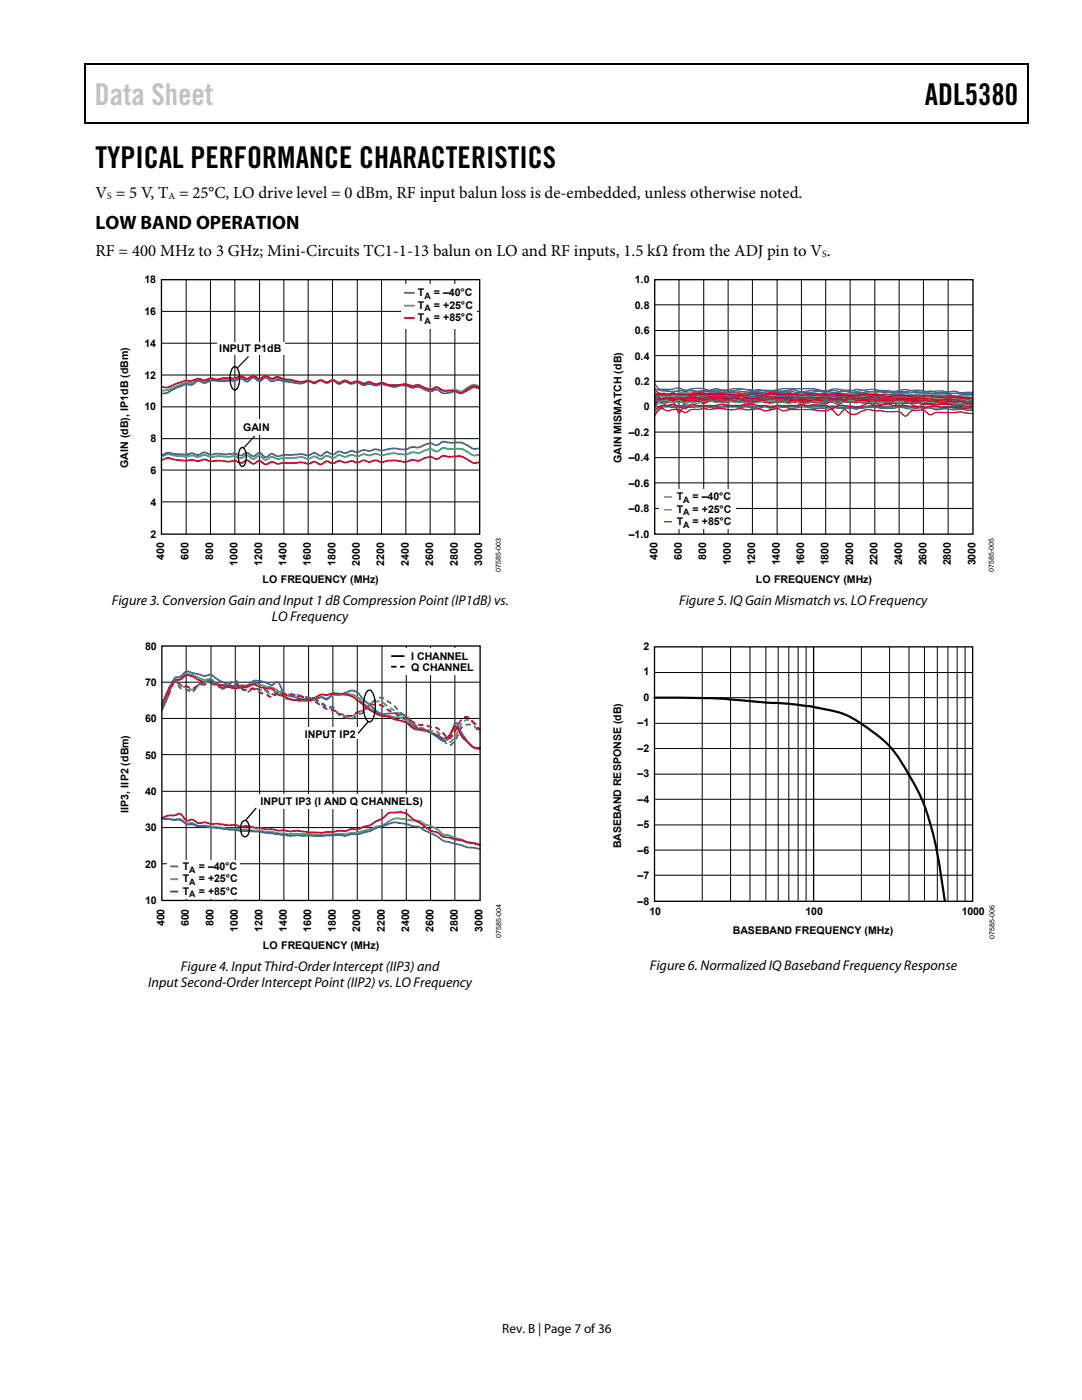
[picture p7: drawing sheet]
<svg xmlns="http://www.w3.org/2000/svg" width="216mm" height="279mm" viewBox="0 0 216 279" stroke-linecap="round" stroke-linejoin="round" font-family="sans-serif">
<defs><g id="words">
<text font-size="6" fill="#c0c0c0" x="18.9" y="21">Data Sheet</text>
<g font-size="6">
<text x="184.5" y="21">ADL5380</text>
<text x="19" y="33.6">TYPICAL PERFORMANCE CHARACTERISTICS</text>
</g>
<text font-size="3.9" x="19" y="45.6">LOW BAND OPERATION</text>
<g font-size="3.3">
<text x="19" y="39.5">V = 5 V, T = 25°C, LO drive level = 0 dBm, RF input balun loss is de-embedded, unless otherwise noted.</text>
<text x="19" y="51.1">RF = 400 MHz to 3 GHz; Mini-Circuits TC1-1-13 balun on LO and RF inputs, 1.5 kΩ from the ADJ pin to V .</text>
</g>
<g font-size="2.8">
<text x="22.3" y="120.7">Figure 3. Conversion Gain and Input 1 dB Compression Point (IP1dB) vs.</text>
<text x="54.3" y="123.9">LO Frequency</text>
<text x="135.5" y="120.7">Figure 5. IQ Gain Mismatch vs. LO Frequency</text>
<text x="29.6" y="196.9">Input Second-Order Intercept Point (IIP2) vs. LO Frequency</text>
<text x="36.1" y="193.7">Figure 4. Input Third-Order Intercept (IIP3) and</text>
<text x="129.7" y="193.6">Figure 6. Normalized IQ Baseband Frequency Response</text>
</g>
<text font-size="2.6" x="100.2" y="266">Rev. B | Page 7 of 36</text>
<g font-size="2.1">
<text x="28.9" y="56.5">18</text>
<text x="83.4" y="59.1">T</text>
<text x="86.6" y="59.1">= –40°C</text>
<text x="126.7" y="56.5">1.0</text>
<text x="28.9" y="62.9">16</text>
<text x="83.4" y="61.6">T</text>
<text x="83.4" y="64.1">T</text>
<text x="86.6" y="61.6">= +25°C</text>
<text x="86.6" y="64.1">= +85°C</text>
<text x="126.7" y="61.6">0.8</text>
<text x="28.9" y="69.2">14</text>
<text x="43.8" y="70.3">INPUT P1dB</text>
<text x="126.7" y="71.8">0.4</text>
<text x="126.7" y="66.7">0.6</text>
<text x="28.9" y="75.6">12</text>
<text x="126.7" y="76.8">0.2</text>
<text x="28.9" y="81.9">10</text>
<text x="128.4" y="81.9">0</text>
<text x="30" y="88.2">8</text>
<text x="48.5" y="86.1">GAIN</text>
<text x="125.5" y="87">–0.2</text>
<text x="25.6" y="93.4" transform="rotate(-90 25.6 93.4)">GAIN (dB), IP1dB (dBm)</text>
<text x="30" y="94.6">6</text>
<text x="124" y="92.4" transform="rotate(-90 124 92.4)">GAIN MISMATCH (dB)</text>
<text x="125.5" y="92.1">–0.4</text>
<text x="30" y="100.9">4</text>
<text x="125.5" y="97.1">–0.6</text>
<text x="135" y="99.8">T</text>
<text x="138.2" y="99.8">= –40°C</text>
<text x="30" y="107.3">2</text>
<text x="125.5" y="107.3">–1.0</text>
<text x="125.5" y="102.2">–0.8</text>
<text x="135" y="102.3">T</text>
<text x="135" y="104.8">T</text>
<text x="138.2" y="102.3">= +25°C</text>
<text x="138.2" y="104.8">= +85°C</text>
<text x="32.8" y="111.7" transform="rotate(-90 32.8 111.7)">400</text>
<text x="37.6" y="111.7" transform="rotate(-90 37.6 111.7)">600</text>
<text x="42.5" y="111.7" transform="rotate(-90 42.5 111.7)">800</text>
<text x="47.4" y="112.9" transform="rotate(-90 47.4 112.9)">1000</text>
<text x="52.3" y="112.9" transform="rotate(-90 52.3 112.9)">1200</text>
<text x="57.2" y="112.9" transform="rotate(-90 57.2 112.9)">1400</text>
<text x="62" y="112.9" transform="rotate(-90 62 112.9)">1600</text>
<text x="66.9" y="112.9" transform="rotate(-90 66.9 112.9)">1800</text>
<text x="71.8" y="112.9" transform="rotate(-90 71.8 112.9)">2000</text>
<text x="76.7" y="112.9" transform="rotate(-90 76.7 112.9)">2200</text>
<text x="81.6" y="112.9" transform="rotate(-90 81.6 112.9)">2400</text>
<text x="86.4" y="112.9" transform="rotate(-90 86.4 112.9)">2600</text>
<text x="91.3" y="112.9" transform="rotate(-90 91.3 112.9)">2800</text>
<text x="96.2" y="112.9" transform="rotate(-90 96.2 112.9)">3000</text>
<text x="131.2" y="111.7" transform="rotate(-90 131.2 111.7)">400</text>
<text x="136" y="111.7" transform="rotate(-90 136 111.7)">600</text>
<text x="140.9" y="111.7" transform="rotate(-90 140.9 111.7)">800</text>
<text x="145.8" y="112.8" transform="rotate(-90 145.8 112.8)">1000</text>
<text x="150.7" y="112.8" transform="rotate(-90 150.7 112.8)">1200</text>
<text x="155.6" y="112.8" transform="rotate(-90 155.6 112.8)">1400</text>
<text x="160.5" y="112.8" transform="rotate(-90 160.5 112.8)">1600</text>
<text x="165.3" y="112.8" transform="rotate(-90 165.3 112.8)">1800</text>
<text x="170.2" y="112.8" transform="rotate(-90 170.2 112.8)">2000</text>
<text x="175.1" y="112.8" transform="rotate(-90 175.1 112.8)">2200</text>
<text x="180" y="112.8" transform="rotate(-90 180 112.8)">2400</text>
<text x="184.9" y="112.8" transform="rotate(-90 184.9 112.8)">2600</text>
<text x="189.7" y="112.8" transform="rotate(-90 189.7 112.8)">2800</text>
<text x="194.6" y="112.8" transform="rotate(-90 194.6 112.8)">3000</text>
<text x="52.4" y="116.3">LO FREQUENCY (MHz)</text>
<text x="150.8" y="116.3">LO FREQUENCY (MHz)</text>
<text x="28.9" y="129.7">80</text>
<text x="82" y="131.7">I CHANNEL</text>
<text x="128.4" y="129.6">2</text>
<text x="28.9" y="136.9">70</text>
<text x="82" y="133.8">Q CHANNEL</text>
<text x="128.4" y="134.7">1</text>
<text x="128.4" y="139.8">0</text>
<text x="28.9" y="144.2">60</text>
<text x="60.8" y="147.3">INPUT IP2</text>
<text x="127.2" y="144.9">–1</text>
<text x="28.9" y="151.4">50</text>
<text x="127.2" y="155.1">–3</text>
<text x="127.2" y="150">–2</text>
<text x="28.9" y="158.6">40</text>
<text x="52" y="160.7">INPUT IP3 (I AND Q CHANNELS)</text>
<text x="127.2" y="160.2">–4</text>
<text x="25.7" y="162.2" transform="rotate(-90 25.7 162.2)">IIP3, IIP2 (dBm)</text>
<text x="28.9" y="165.9">30</text>
<text x="127.2" y="165.3">–5</text>
<text x="28.9" y="173.1">20</text>
<text x="36.5" y="173.6">T</text>
<text x="39.6" y="173.6">= –40°C</text>
<text x="124" y="169.3" transform="rotate(-90 124 169.3)">BASEBAND RESPONSE (dB)</text>
<text x="127.2" y="170.4">–6</text>
<text x="36.5" y="176.1">T</text>
<text x="36.5" y="178.5">T</text>
<text x="39.6" y="176.1">= +25°C</text>
<text x="39.6" y="178.5">= +85°C</text>
<text x="127.2" y="175.5">–7</text>
<text x="28.9" y="180.4">10</text>
<text x="32.8" y="184.8" transform="rotate(-90 32.8 184.8)">400</text>
<text x="37.7" y="184.8" transform="rotate(-90 37.7 184.8)">600</text>
<text x="42.6" y="184.8" transform="rotate(-90 42.6 184.8)">800</text>
<text x="47.5" y="186" transform="rotate(-90 47.5 186)">1000</text>
<text x="52.3" y="186" transform="rotate(-90 52.3 186)">1200</text>
<text x="57.2" y="186" transform="rotate(-90 57.2 186)">1400</text>
<text x="62.1" y="186" transform="rotate(-90 62.1 186)">1600</text>
<text x="67" y="186" transform="rotate(-90 67 186)">1800</text>
<text x="71.9" y="186" transform="rotate(-90 71.9 186)">2000</text>
<text x="76.8" y="186" transform="rotate(-90 76.8 186)">2200</text>
<text x="81.6" y="186" transform="rotate(-90 81.6 186)">2400</text>
<text x="86.5" y="186" transform="rotate(-90 86.5 186)">2600</text>
<text x="91.4" y="186" transform="rotate(-90 91.4 186)">2800</text>
<text x="96.3" y="186" transform="rotate(-90 96.3 186)">3000</text>
<text x="127.2" y="180.6">–8</text>
<text x="129.6" y="182.6">10</text>
<text x="160.7" y="182.6">100</text>
<text x="191.9" y="182.6">1000</text>
<text x="52.5" y="189.4">LO FREQUENCY (MHz)</text>
<text x="146.2" y="186.4">BASEBAND FREQUENCY (MHz)</text>
</g>
<g font-size="1.9">
<text x="21.4" y="39.7">S</text>
<text x="33.6" y="39.7">A</text>
<text x="164.1" y="51.2">S</text>
</g>
<g font-size="1.8">
<text x="84.7" y="59.7">A</text>
<text x="84.7" y="62.1">A</text>
<text x="84.7" y="64.6">A</text>
<text x="136.3" y="100.4">A</text>
<text x="136.3" y="102.8">A</text>
<text x="136.3" y="105.3">A</text>
<text x="37.8" y="174.1">A</text>
<text x="37.8" y="176.6">A</text>
<text x="37.8" y="179.1">A</text>
</g>
<g font-size="1.4">
<text x="99.9" y="114.1" transform="rotate(-90 99.9 114.1)">07585-003</text>
<text x="198.3" y="114.1" transform="rotate(-90 198.3 114.1)">07585-005</text>
<text x="100" y="187.2" transform="rotate(-90 100 187.2)">07585-004</text>
<text x="198.4" y="187.5" transform="rotate(-90 198.4 187.5)">07585-006</text>
</g>
</g></defs>
<path d="M16.9 12.7h.2v1h-.2zM205.1 12.7h.2v1h-.2zM205.1 12.7h.2v.3h-.2zM82.3 24.4h.2v.3h-.2zM205.1 24.4h.2v.3h-.2z" fill="#000"/>
<path d="M16.9 12.8h188.2M17 13.7v11M205.2 13.7v11M205.1 24.5h-188.2" fill="none" stroke="#000" stroke-width=".25"/>
<g fill="none" stroke="#000" stroke-width=".2">
<path d="M37.1 55.7v50.9M42 55.7v50.9M46.9 55.7v50.9M51.8 55.7v50.9M56.6 55.7v50.9M61.5 55.7v50.9M66.3 55.7v50.9M71.3 55.7v50.9M76.1 55.7v50.9M81 55.7v50.9M85.8 55.7v50.9M90.8 55.7v50.9"/>
<path d="M32.3 74.8h63.3M32.3 62.1h63.3M32.3 68.5h63.3M32.3 93.8h63.3M32.3 81.2h63.3M32.3 87.5h63.3M32.3 100.2h63.3"/>
</g>
<path d="M80.1 56.7h15v8.9h-15z" fill="#fff"/>
<path d="M80.6 58.4h2.1M95.7 77.6l-.6-.2a2.28 2.28 0 0 0-1.9 .5 1.82 1.82 0 0 1-2.3 .2h-.4a2.71 2.71 0 0 1-3-.2 1.24 1.24 0 0 0-1.3 .1 4.8 4.8 0 0 1-2.7-.8l-.6 .1a2.41 2.41 0 0 1-1.8-.3h-1.3a3.8 3.8 0 0 1-3-.2l-.7-.1a2.57 2.57 0 0 1-2.4-.1l-.6 .2a1.27 1.27 0 0 1-1.5-.4l-.9 .1a1.25 1.25 0 0 1-1.6-.3 1.91 1.91 0 0 0-1.4 .4l-.4-.1a1.19 1.19 0 0 0-1.8-.1 1.2 1.2 0 0 1-1.2-.4 1.17 1.17 0 0 0-1.3 .4 1.35 1.35 0 0 1-1.2-.2l-.3-.1a3.6 3.6 0 0 1-3 .2l-1.2-.1a4.4 4.4 0 0 0-2.8-.1l-.6-.2a.97 .97 0 0 0-1.5-.2l-.3 .3a1.07 1.07 0 0 1-1.3-.5 1.06 1.06 0 0 0-1.2 .6 1.02 1.02 0 0 1-1.2-.4 1.81 1.81 0 0 0-1.5 .3l-3.1 .1a4 4 0 0 0-3 .3h-.3a1.08 1.08 0 0 0-1.6 0 1.73 1.73 0 0 1-1.8 .3l-2.1 .8a4.8 4.8 0 0 1-2.8 1M95.7 89.5a2.27 2.27 0 0 1-2.5-.6 4.3 4.3 0 0 0-3.3-.5l-.9-.2a1.32 1.32 0 0 0-1.5 .6 1.11 1.11 0 0 1-1.3-.3 5.5 5.5 0 0 0-2.7 .8 3.1 3.1 0 0 0-2.4 .4h-1.3a7.3 7.3 0 0 0-3.7 .2 2.5 2.5 0 0 0-2.4 .1 2.57 2.57 0 0 0-2.4 .3l-.6-.2a1.56 1.56 0 0 0-1.6 .3h-.6a1.27 1.27 0 0 0-1.8 .2 1.24 1.24 0 0 1-1.2-.3 1.19 1.19 0 0 0-1.2 .5 1.01 1.01 0 0 1-1.3-.3 1.23 1.23 0 0 0-1.2 .3l-.3 .1a9.7 9.7 0 0 0-3.9-.1l-1.6 .1a1.25 1.25 0 0 1-1.5-.3 1.38 1.38 0 0 0-1.2 .6 1.11 1.11 0 0 1-1.2-.7 1.04 1.04 0 0 0-1.3 .5 1.08 1.08 0 0 1-1.2-.5 .98 .98 0 0 0-1.2 .3 1.25 1.25 0 0 1-1.2-.2l-.6-.1-1.3 .2-1.8-.1-1.2 .1h-.6a1.26 1.26 0 0 0-1.8 0 1.35 1.35 0 0 1-1.3-.2l-.3-.1a9.5 9.5 0 0 1-3.9 .1l-1-.1-1.2 .5" fill="none" stroke="#3b5d97" stroke-width=".35"/>
<path d="M80.6 61h2.1M95.7 77.2l-.3-.2a1.39 1.39 0 0 0-1.8 .2l-.4 .2a1.66 1.66 0 0 1-2.3 .4h-.4a3.2 3.2 0 0 1-2.7-.2 .98 .98 0 0 0-1.6 0l-.6 .1-1.5-.6a1.98 1.98 0 0 0-1.8-.1 8.6 8.6 0 0 0-3.7-.1 4.6 4.6 0 0 1-2.5-.6l-.2 .1a1.42 1.42 0 0 1-1.9-.1h-.3a3.1 3.1 0 0 1-2.4-.2 2.38 2.38 0 0 1-2.5-.2l-.3 .1a1.2 1.2 0 0 1-1.8-.1l-.3-.1-.6 .2a1.11 1.11 0 0 1-1.5-.1 1.4 1.4 0 0 0-1.3 .3 1.81 1.81 0 0 1-1.5-.3 5.4 5.4 0 0 1-3.9 0l-1-.1a2.94 2.94 0 0 0-2.4-.2l-.3-.1a.95 .95 0 0 0-1.5 0 .71 .71 0 0 1-1.3 0 .73 .73 0 0 0-1.2-.1 .73 .73 0 0 1-1.2 .2 1.05 1.05 0 0 0-1.5 .1l-.3 .1a5.7 5.7 0 0 0-2.8 0h-.6a3.7 3.7 0 0 0-2.7 .5l-.3-.1a1.21 1.21 0 0 0-1.9 .1l-.3 .1a8.2 8.2 0 0 0-4.6 1.4l-1.5 .1M95.7 90.7l-.6 .2a2.35 2.35 0 0 1-1.9-.7 4.6 4.6 0 0 0-3.6-.5l-.6-.2a.94 .94 0 0 0-1.2 .3 .98 .98 0 0 1-1.6-.1l-.6-.1-1.5 .6a2.66 2.66 0 0 1-1.8 .1h-.3a3.5 3.5 0 0 1-2.8 .2l-.6-.1-1.2 .2a2.51 2.51 0 0 1-2.4 0l-.7 .1a2.3 2.3 0 0 1-1.8-.1l-.6 .3a1.41 1.41 0 0 1-1.5-.1h-.4a2.13 2.13 0 0 1-2.3 0l-.4 .1a1.19 1.19 0 0 1-1.8 .1 1.29 1.29 0 0 0-1.2 .5 1.19 1.19 0 0 1-1.3-.3 1.29 1.29 0 0 0-1.2 .3 1.31 1.31 0 0 1-1.2-.2l-.6-.1-4 .3a3 3 0 0 1-1.8-.3l-.3 .1a.94 .94 0 0 1-1.5 0 .74 .74 0 0 0-1.3 0 .71 .71 0 0 1-1.2-.1 .9 .9 0 0 0-1.5 .1 1.5 1.5 0 0 1-1.5-.3l-1.3 .2-2.1-.2a3.8 3.8 0 0 1-2.7-.2 2.57 2.57 0 0 1-2.5 .1h-.3a5.9 5.9 0 0 1-2.7 .1l-.3-.1a2.69 2.69 0 0 0-2.8 .3" fill="none" stroke="#339b65" stroke-width=".35"/>
<path d="M32.2 77.2a3.9 3.9 0 0 0 3.1-.7l.3-.1a5.7 5.7 0 0 1 2.7-.4l.6-.2a2.05 2.05 0 0 1 1.9 .1l.6-.2a2.02 2.02 0 0 1 1.8 0l1.8-.2a4.8 4.8 0 0 0 3.1-.5l.3 .2a1.08 1.08 0 0 0 1.5 .1 1.1 1.1 0 0 1 1.6 .2 1.18 1.18 0 0 0 1.2-.4 1.37 1.37 0 0 1 1.5 .5l.6-.2a2.11 2.11 0 0 1 1.8 .2l1.6 .2a5.2 5.2 0 0 0 3.3 .2l.6 .2a1.28 1.28 0 0 0 1.5-.2l.4-.1 .6 .2a1.15 1.15 0 0 0 1.5-.1 1.25 1.25 0 0 1 1.2 .4 1.14 1.14 0 0 0 1.2-.3 1.18 1.18 0 0 1 1.3 .3h.2l.7-.1a1.73 1.73 0 0 1 1.8 .3l.6-.2a1.23 1.23 0 0 1 1.6 .2l.3 .1a2.38 2.38 0 0 1 2.4 .1l1.8 .1a3.9 3.9 0 0 1 3.1 .3 1.99 1.99 0 0 1 2.4 .2l.6 .2a1.28 1.28 0 0 0 1.5-.2 1.21 1.21 0 0 1 1.3 .4l.9 .2a6.7 6.7 0 0 1 3 .5l1.2-.8a1.7 1.7 0 0 1 2.5-.2M80.6 63.5h2.1M32.2 91.9a2.32 2.32 0 0 1 2.5-.2l2.1 .2a5.5 5.5 0 0 1 2.7 .1 2.39 2.39 0 0 1 2.5 0l2.1-.1a5.5 5.5 0 0 0 2.8 0l.3 .2a1.27 1.27 0 0 0 1.8-.2 1.17 1.17 0 0 1 1.2 .6 1.12 1.12 0 0 0 1.3-.5 1.04 1.04 0 0 1 1.2 .6 1.09 1.09 0 0 0 1.2-.3 1.7 1.7 0 0 1 1.5 .3l1.2-.2h2.2a4.8 4.8 0 0 1 2.7 .2l.6-.2a1.06 1.06 0 0 1 1.5 .2 1.15 1.15 0 0 0 1.3-.4 1.16 1.16 0 0 1 1.2 .2 1.34 1.34 0 0 0 1.2-.3 1.76 1.76 0 0 1 1.5 .2 2.92 2.92 0 0 1 2.5 0l.6-.2a1.18 1.18 0 0 1 1.5 .1h.3a2.16 2.16 0 0 1 2.4 0l1.3-.3h1.8a4 4 0 0 0 3.1-.1 2.25 2.25 0 0 0 2.4-.4l.6-.1a1.4 1.4 0 0 1 1.5 .3 1.33 1.33 0 0 0 1.3-.5 1.8 1.8 0 0 1 1.5 .1l.6-.1a3.7 3.7 0 0 1 3.4 .8l.3 .2a1.71 1.71 0 0 0 1.8 .1" fill="none" stroke="#db0029" stroke-width=".35"/>
<path d="M32.2 55.8h63.5v50.8h-63.5zM48.1 89.4l.2-.1a2.14 2.14 0 0 1 .8 2.5 1.33 1.33 0 0 1-.8 1.3 2.31 2.31 0 0 1-.7-2.5z" fill="none" stroke="#000" stroke-width=".26"/>
<path d="M48.3 83.8h5.6v3h-5.6z" fill="#fff"/>
<path d="M46.6 73.3l.3-.1a2.17 2.17 0 0 1 .9 2.3v.6a1.91 1.91 0 0 1-.9 1.8 2.26 2.26 0 0 1-1-2.4v-.6a2.37 2.37 0 0 1 .7-1.6z" fill="none" stroke="#000" stroke-width=".26"/>
<path d="M43.4 68.2h13.5v2.5h-13.5z" fill="#fff"/>
<path d="M49.6 71.1l-2.3 2.4M50.8 87l-2.1 2.3" fill="none" stroke="#231f20" stroke-width=".26"/>
<g fill="none" stroke="#000" stroke-width=".2">
<path d="M32.4 136.1h63.3M37.1 128.9v50.8M42.1 128.9v50.8M46.9 128.9v50.8M51.8 128.9v50.8M56.6 128.9v50.8M61.6 128.9v50.8M66.4 128.9v50.8M71.3 128.9v50.8M76.2 128.9v50.8M81.1 128.9v50.8M85.9 128.9v50.8"/>
<path d="M90.8 128.9v50.8M32.4 157.9h63.3M32.4 150.6h63.3M32.4 143.4h63.3M32.4 172.4h63.3M32.4 165.2h63.3"/>
</g>
<g fill="#fff">
<path d="M77.2 129.3h17.9v5.3h-17.9z"/>
<path d="M33.4 171.6h14.5v7.7h-14.5z"/>
</g>
<path d="M32.3 141.8l1-2.3a17.5 17.5 0 0 1 1.7-4.3l.2-.1a1.11 1.11 0 0 0 1.4-.6 1.23 1.23 0 0 1 1.8-.2l1.8 .5a1.54 1.54 0 0 0 1.6-.2 2.11 2.11 0 0 1 1.5 .9l1.2 .6a4.3 4.3 0 0 0 3.7 .7h.3a1.66 1.66 0 0 0 1.8-.8 3.6 3.6 0 0 1 2.7 .2l.4 .1a.94 .94 0 0 0 1.4 .1l.4-.3a1.44 1.44 0 0 1 .9 1.2 1.82 1.82 0 0 0 1.2 1.5l.9 .1a7.5 7.5 0 0 0 5.2 .5 1.11 1.11 0 0 1 1.6 .2 1.14 1.14 0 0 0 1-.7 .9 .9 0 0 1 1.4-.3l.9-.1a3.9 3.9 0 0 1 2.4-.6 7.3 7.3 0 0 1 2.2 2.1l.9 .7a4.6 4.6 0 0 0 2.8 1.8l1.5-.1a3.4 3.4 0 0 1 4 2.1 4.2 4.2 0 0 0 2.7 1.2l1.5 .7 1.3 .9a1.3 1.3 0 0 0 1.3 .5 1.3 1.3 0 0 0 1-1l.8-2.3 .3-.2 .2 .1a11.9 11.9 0 0 0 3.4 4.7l1.2 .4M32.3 163.3l2.5 .4a2.32 2.32 0 0 1 2.3 .7l1.3 .1a5.8 5.8 0 0 0 2.7 .5l4.6 .6h1.2l1.3 .3 3.3 .1 3.7 .5a19.6 19.6 0 0 0 4.9 .3h4.3l3.3-.2a2.89 2.89 0 0 0 2.4-.1 5.3 5.3 0 0 0 2.8-.4l.9-.2 1.5-.8 1.6-.4a4.2 4.2 0 0 1 3.3-.4l1 .1a4.5 4.5 0 0 0 2.3 .6l1.3 .8 2.4 1.1a4 4 0 0 0 2.8 1.2l.3 .1a20 20 0 0 0 4.9 1.1l.6 .2M34 172.9h1.6" fill="none" stroke="#3b5d97" stroke-width=".35"/>
<path d="M32.3 141.4l1-2.5a7.9 7.9 0 0 1 1.8-3.3h.2a2.47 2.47 0 0 0 1.8-1 12.2 12.2 0 0 1 3.8 1.1l.2-.1a1.11 1.11 0 0 1 1.6 .4 1.73 1.73 0 0 0 1.8 .7h.3a6.4 6.4 0 0 0 5.2 0 2.88 2.88 0 0 1 2.8 .2 5.1 5.1 0 0 1 2.7 1l.3 .3a2.7 2.7 0 0 0 2.7 1.5 8.8 8.8 0 0 0 5.6-.6l.3 .1a1.28 1.28 0 0 0 1.8-.4l.6-.1h.9a4.3 4.3 0 0 1 4.9 1.7l1.5 1.2 1 .5a2.32 2.32 0 0 0 2.3 .8l1 .1a4.4 4.4 0 0 1 3.7 1.8 4.5 4.5 0 0 0 3 1.1l2.5 1.2a1.07 1.07 0 0 0 1.8 .1l1.3-2.1 .3-.1 .2 .1a12 12 0 0 0 3.4 4.1l1.2 .2M32.3 163.4l2.8 .1a1.52 1.52 0 0 1 1.8 .6l.6 .2h.9a3.2 3.2 0 0 0 2.5 .5l13.1 1.2a25.9 25.9 0 0 0 5.8 .4l4.3 .2 4.8-.2a26.2 26.2 0 0 0 6.7-1.5l1.3-.5a3.7 3.7 0 0 1 3.3-1l1.9 .3a3.3 3.3 0 0 1 2.7 .8l.3 .1a6.3 6.3 0 0 1 3.4 2 4.9 4.9 0 0 1 2.5 .7l1.1 .2a7.8 7.8 0 0 0 3.1 .8l.6 .3M34 175.5h1.6" fill="none" stroke="#339b65" stroke-width=".35"/>
<path d="M32.3 140.7l.6-1.6a7.6 7.6 0 0 1 2.2-3.4h.2a2.71 2.71 0 0 0 1.8-1 4.3 4.3 0 0 1 2.5 1l.6 .3a1.43 1.43 0 0 0 1.6-.1h.3a13.2 13.2 0 0 0 5.2 1.4l.6-.1a6.6 6.6 0 0 0 2.8-.6h.2a7.1 7.1 0 0 0 3.4 .9l.6 .5a2.46 2.46 0 0 0 1.8 1 5.1 5.1 0 0 0 4 .6l.6-.1a5.8 5.8 0 0 0 2.8-.9 3.6 3.6 0 0 0 2.4-.3 7.7 7.7 0 0 1 5.8 2.2 9.1 9.1 0 0 0 5.5 2.6l1.5 .6a4.5 4.5 0 0 1 3.1 1.6l.3 .2a9.8 9.8 0 0 1 5.5 1.8 1.77 1.77 0 0 0 2-1.4l.5-.8 .3-.1 .2 .1a9.3 9.3 0 0 0 3.4 4.1h1.2M32.3 163.2a3.8 3.8 0 0 1 2.5-.4l.3-.1a.99 .99 0 0 1 1.6 .5 .84 .84 0 0 0 1.4 .4h.3l.6 .3a1.74 1.74 0 0 0 1.9 .2 3.8 3.8 0 0 0 2.4 .3l2.1 .3a5.5 5.5 0 0 1 2.8 .3 3.1 3.1 0 0 1 2.5 .2 4.5 4.5 0 0 1 2.3 .3h1.3a4.3 4.3 0 0 0 2.4 .2 3.7 3.7 0 0 0 2.5 .1l2.4 .3 2.5 .1 2.4-.2a4.2 4.2 0 0 1 2.4-.1 3.1 3.1 0 0 1 2.5-.4l1.2-.5a3.7 3.7 0 0 0 2.5-1.1 5.2 5.2 0 0 0 2.3-1.6l1.3-.1a3.5 3.5 0 0 1 3.7 1.3l2.1 1.3a5.6 5.6 0 0 0 2.7 1.3 2.84 2.84 0 0 0 2.5 1.1l6.1 1.5M34 177.9h1.6" fill="none" stroke="#db0029" stroke-width=".35"/>
<path d="M78.1 130.9h2.6" fill="none" stroke="#000" stroke-width=".35"/>
<path d="M78.1 133.1h2.6" fill="none" stroke="#000" stroke-width=".35" stroke-dasharray="1.1 .7" stroke-linecap="butt"/>
<path d="M32.3 140.5a8.6 8.6 0 0 0 2-3.9l.5-.7a.92 .92 0 0 1 .9 .7l.2 .2 1.6 .5a.95 .95 0 0 0 1.5-.1l.6-.5 1.5-.6a1.37 1.37 0 0 1 1.9 .5l.3 .2a1.6 1.6 0 0 0 2.4-.1l.3-.3a.92 .92 0 0 1 1-.3 .92 .92 0 0 1 .7 .7l.2 .3a1.49 1.49 0 0 0 2.4 .3 2.89 2.89 0 0 1 1.8 .3l1.3 .5a.91 .91 0 0 0 1.4 .2 .81 .81 0 0 1 1.3-.4 4.5 4.5 0 0 0 3.1 .6 17.3 17.3 0 0 1 6.1 2.6l.6 .1a3.3 3.3 0 0 1 1.8 1.3l1.9 .4a1.25 1.25 0 0 0 1.5-.6l.3-.3a2.82 2.82 0 0 0 2.2-1.4 2.57 2.57 0 0 1 3.8 .4l1.3 .7a7.1 7.1 0 0 0 2.5 1.6 6 6 0 0 0 3.9 2.1l1.5 .4a2.78 2.78 0 0 1 1.9 1.4 1.5 1.5 0 0 0 1.4 .8 7.6 7.6 0 0 0 2-3.3 1.61 1.61 0 0 1 1.3-1.2 1.61 1.61 0 0 1 1.6 .8l1 1.4" fill="none" stroke="#339b65" stroke-width=".35" stroke-dasharray="1.1 .7" stroke-linecap="butt"/>
<path d="M32.3 140.8l1.2-2.4 .8-2.1 .5-.6a2.12 2.12 0 0 1 .9 1.3 1.5 1.5 0 0 0 1.4 .6l.4 .1a.8 .8 0 0 0 1.4-.1l.2-.3a2.41 2.41 0 0 1 1.8-1.1l.2-.1a1.06 1.06 0 0 1 1.6 0l.9 .8a.91 .91 0 0 0 1.5 .2l.9-.8a.75 .75 0 0 1 .7-.6 .75 .75 0 0 1 .7 .6l.5 .8 .6 .6a1.1 1.1 0 0 0 1.8-.2 1.44 1.44 0 0 1 1.5 .1 2.73 2.73 0 0 1 2.5 .9l.9 .3 .6-.1a1.37 1.37 0 0 1 1.8 .1 5.5 5.5 0 0 0 2.7 .2l1 .2a7.2 7.2 0 0 1 4 1.8l.3 .1a1.36 1.36 0 0 1 1.6 1 3.8 3.8 0 0 0 2.7 1.4l.5-.2 1-.6a3 3 0 0 0 2.2-1.8 4 4 0 0 1 2.6-1.7l1 .6a9.4 9.4 0 0 1 2.7 2.4 12.6 12.6 0 0 1 3.4 2.9l.2 .2a4.5 4.5 0 0 1 2.5 1l.6 .1a3.6 3.6 0 0 1 2.1 1.5l.2 .3a.8 .8 0 0 0 .8 .6 .8 .8 0 0 0 .7-.6l.6-.6 .6-1.5a1.94 1.94 0 0 1 1.7-1.5 1.94 1.94 0 0 1 2 1.1l.5 .8" fill="none" stroke="#3b5d97" stroke-width=".35" stroke-dasharray="1.1 .7" stroke-linecap="butt"/>
<path d="M32.3 140l.6-.5a5.9 5.9 0 0 0 1.4-2.6l.5-.8a1.1 1.1 0 0 1 1.1 .5l1.2 .3a1.75 1.75 0 0 0 2.5-.1l.6-.1a3.4 3.4 0 0 1 2.8 .1 3.1 3.1 0 0 0 3.6-.2 1.17 1.17 0 0 1 1.3 .7 2.82 2.82 0 0 0 2.4 .2h.4l1.1 .7 1.6 .6a.91 .91 0 0 0 1.5-.1 .97 .97 0 0 1 1.5-.3l.3 .1a10.7 10.7 0 0 1 5.2 1.3 11.1 11.1 0 0 1 3.4 1.7 3.3 3.3 0 0 1 2.4 .9l1.9 .4a2.18 2.18 0 0 0 1.8-.7 5.7 5.7 0 0 0 2.4-1.4l.6-.1a3.5 3.5 0 0 1 3 1.1l1 .4a5.5 5.5 0 0 0 2.8 1.2l.5 .4a4.9 4.9 0 0 0 3.4 1.1l1.2 .4a3.1 3.1 0 0 1 2.4 1.4l.2 .3a.66 .66 0 0 0 .7 .4 .66 .66 0 0 0 .6-.4l1.4-2.6a1.44 1.44 0 0 1 2-1.1l2.2 2.6" fill="none" stroke="#db0029" stroke-width=".35" stroke-dasharray="1.1 .7" stroke-linecap="butt"/>
<path d="M32.3 128.9h63.5v50.8h-63.5z" fill="none" stroke="#000" stroke-width=".26"/>
<path d="M60.5 145.2h11.6v2.3h-11.6z" fill="#fff"/>
<path d="M73.4 137.8l.3-.1a1.71 1.71 0 0 1 1 1.6 6.1 6.1 0 0 1-.7 4.7l-.3 .1a1.67 1.67 0 0 1-1-1.6 5.8 5.8 0 0 1 .7-4.7zM73.5 144l-2 2.4" fill="none" stroke="#000" stroke-width=".26"/>
<path d="M51.3 158.5h33.6v2.9h-33.6z" fill="#fff"/>
<path d="M48.3 164.1a.62 .62 0 0 1 1.1 0 2.47 2.47 0 0 1-.2 2.8 .85 .85 0 0 1-1.2-1 2.79 2.79 0 0 1 .3-1.8zM51.1 161.3l-2 2.4" fill="none" stroke="#000" stroke-width=".26"/>
<g fill="none" stroke="#000" stroke-width=".2">
<path d="M135.5 55.7v50.9M140.4 55.7v50.9M145.3 55.7v50.9M150.1 55.7v50.9M155.1 55.7v50.9M159.9 55.7v50.9M164.8 55.7v50.9M169.6 55.7v50.9M174.6 55.7v50.9M179.4 55.7v50.9M184.3 55.7v50.9M189.2 55.7v50.9"/>
<path d="M130.6 76.1h63.5M130.6 71h63.5M130.6 66h63.5M130.6 60.8h63.5M130.6 96.4h63.5M130.6 86.2h63.5M130.6 91.3h63.5M130.6 81.2h63.5M130.6 101.5h63.5"/>
</g>
<path d="M131.6 97.7h15.3v7.9h-15.3z" fill="#fff"/>
<g fill="none" stroke="#3b5d97" stroke-width=".26">
<path d="M130.6 79.6h2.5a6.5 6.5 0 0 1 3 .1l1.9-.3 9.4 .2 1.9-.2h4.5l.7-.1a2.91 2.91 0 0 1 1.8 .3 7.4 7.4 0 0 1 3 0h6.7a7.5 7.5 0 0 1 3.1 0h1.8a4.3 4.3 0 0 0 2.4-.3l1.3 .1a5.7 5.7 0 0 0 2.7 0l2.5 .2a6 6 0 0 1 2.7 .1 17.7 17.7 0 0 1 5.2 .1l2.7-.2 1.3 .2 1.2-.2 1.2 .2-4.9-.4h-3.9a5.9 5.9 0 0 1-2.8-.1l-2.4 .1a4.2 4.2 0 0 1-3.1-.3l-1.8 .2-3-.2a4.1 4.1 0 0 1-2.5 0l-.6 .2a2.14 2.14 0 0 1-1.9-.2 4 4 0 0 0-2.3 .3l-.7-.1a2.93 2.93 0 0 0-3 0 3 3 0 0 1-2.5-.2h-2.4a3.4 3.4 0 0 1-2.5-.1l-3.7 .1a6 6 0 0 1-3-.1h-4.9a15.5 15.5 0 0 1-5.2-.1h-.6a10.2 10.2 0 0 1-4.9 .2l-.9 .2 .9 .1a5 5 0 0 0 2.8 0 5.7 5.7 0 0 0 2.7 0h3.4l1.2 .2 1.2-.2h3.7l.9 .2a21.6 21.6 0 0 1 5.2 0 2.43 2.43 0 0 1 2.5 0 2.28 2.28 0 0 1 2.4 0 2.39 2.39 0 0 1 2.4 0h9.8a4.5 4.5 0 0 1 2.5 0 2.28 2.28 0 0 1 2.4 0h4.9a6.7 6.7 0 0 1 3 .1l.6-.1a3.2 3.2 0 0 1 2.5 .2l.6-.1a1.5 1.5 0 0 1 1.5 .2l3.7 .1a5.3 5.3 0 0 1 2.7 0M130.6 79a7.5 7.5 0 0 1 3.7 .3l.6-.1a5 5 0 0 1 3.1-.2l.6-.2a2.03 2.03 0 0 1 1.8 .2h2.4a4.6 4.6 0 0 1 2.5 0l.6-.1a3.6 3.6 0 0 1 3.1 .1l2.4-.2a4.6 4.6 0 0 0 2.4 0l1.6 .2h5.8a2.88 2.88 0 0 0 2.4 0h8.6a7.4 7.4 0 0 1 3 0l10.1 .1a5.1 5.1 0 0 1 2.7 .3l2.4-.1a4.5 4.5 0 0 0 2.5 0l1.2 .1M130.6 79.1a2.78 2.78 0 0 0 3.1 .2 2.73 2.73 0 0 1 1.8 .3h.6a6.3 6.3 0 0 1 3.1 0 21.2 21.2 0 0 1 5.2 0l.9-.2 .9 .2h.6a3.1 3.1 0 0 1 2.5-.2h3.3l1.2-.2 1.3 .4 1.2-.2 1.2 .2 1.5-.1a6.1 6.1 0 0 0 2.8-.1h.6a4.6 4.6 0 0 0 2.5 0l1.4 .2h13.2a7.3 7.3 0 0 1 3 0h3.1l1.8 .3a12.9 12.9 0 0 1 5.8 .1l.9 .1-.9 .1a26.3 26.3 0 0 0-5.8-.2h-.6a4.1 4.1 0 0 0-2.5 0 10.2 10.2 0 0 0-3.9-.4l-2.1 .2-1.3-.2-1.2 .2-1.2-.2-1.3 .2-1.1-.2h-7.1a4 4 0 0 1-2.7 0h-9.8a7.3 7.3 0 0 0-3 0h-4.3a6.8 6.8 0 0 0-3.1 .1l-.6-.1a4.3 4.3 0 0 0-2.4 0 7.6 7.6 0 0 0-3.1 0h-2.4a3.4 3.4 0 0 0-3.1 .7 10.2 10.2 0 0 1 4.9-.6l2.5-.2a3.1 3.1 0 0 1 2.4 .2 23 23 0 0 1 5.8 0h1.2a5 5 0 0 0 2.7-.3 4.6 4.6 0 0 1 2.5 .1l1.2-.2h1.3a17.8 17.8 0 0 0 6.4 .2 6 6 0 0 0 2.7 0 17.9 17.9 0 0 0 5.5 0 2.89 2.89 0 0 0 2.5 .2h2.4a6.9 6.9 0 0 1 3 .1 13.8 13.8 0 0 1 4.9-.1h1.5l1.6 .4a4.5 4.5 0 0 1 2.4 0 3.5 3.5 0 0 1 3.7 .2 2.43 2.43 0 0 1 2.4 0M130.6 78.6a2.2 2.2 0 0 0 2.8 1.1l1.2-.2h1.2a7.9 7.9 0 0 0 4.9 0l3.3 .2a3.6 3.6 0 0 1 2.8 .2l1.9-.1a5.7 5.7 0 0 1 3-.1h.9a4.1 4.1 0 0 0 2.5 0l2.4 .2a3 3 0 0 0 2.4-.2h.9a5.8 5.8 0 0 0 2.8 0 3.8 3.8 0 0 0 2.4 0 4.3 4.3 0 0 0 3.7 0h.3a16.3 16.3 0 0 1 4.9 .4l1.8-.2a3.6 3.6 0 0 0 2.8-.2h.3a45.6 45.6 0 0 0 8.8 .4l5.5 .2M130.6 77.8l3.7-.1 .6-.2a2.69 2.69 0 0 1 1.8 .4 8.4 8.4 0 0 1 4.9 0 2.88 2.88 0 0 1 2.4 0l.7-.1a11.4 11.4 0 0 1 4.9 0l4.2 .1a35.7 35.7 0 0 1 7.7-.3 6 6 0 0 1 2.7 .4h.7a5.9 5.9 0 0 1 4.2 0h.6a3.1 3.1 0 0 1 2.5-.1l1.8-.2 3 .2a8.6 8.6 0 0 0 3.7-.1l3.3 .2a5.9 5.9 0 0 0 3.1 0h.9a4.8 4.8 0 0 0 2.4 .1 6 6 0 0 0 3.1 .2h.6M130.6 77.6a14.8 14.8 0 0 0 6.4 .3l1.9 .2 1.5-.1a4.4 4.4 0 0 0 2.4-.1h1.6a5.5 5.5 0 0 0 3.3-.2h1a3.3 3.3 0 0 0 2.7 .1l1.5 .3 3.7-.1a4.7 4.7 0 0 1 3.3 .2l.9-.1a4.7 4.7 0 0 1 3.4 .1l.7 .1a2.78 2.78 0 0 1 2.3-.2l.7-.1a5.8 5.8 0 0 1 3 .1 3.3 3.3 0 0 1 2.4 .1h1a4.6 4.6 0 0 1 3 0 4.4 4.4 0 0 0 2.5-.1l.9 .1a5.8 5.8 0 0 1 3 .1h.6a2.92 2.92 0 0 1 2.5 0h2.1a3.9 3.9 0 0 1 2.8 .2h2.4M130.6 76.6l.7 .9a1.13 1.13 0 0 0 1.5 .4h.3a1.95 1.95 0 0 0 2.4 0 3.1 3.1 0 0 0 2.5 0 7.7 7.7 0 0 0 3 .1l.3 .1a4.2 4.2 0 0 0 2.7-.1 2.92 2.92 0 0 0 2.5 0l3.6 .3 1.3-.1a4.4 4.4 0 0 0 2.4-.2l.7 .1a6 6 0 0 0 3-.1 5.3 5.3 0 0 0 2.7 .2l1.3 .1a13.3 13.3 0 0 1 5.2 0h.3a8.2 8.2 0 0 1 3.6 .1h.9a24.6 24.6 0 0 1 5.8 0l1.5-.2a23.9 23.9 0 0 0 5.5 .1l1.3 .2h2.4a4.3 4.3 0 0 0 2.4 0l1.6 .2h2.1M194.1 80h-3.3l-1.6-.2h-1.5a17.6 17.6 0 0 1-4.9-.3l-1.2 .1h-4.6a4.6 4.6 0 0 0-2.4 0 7.3 7.3 0 0 0-3.1 0h-4.3a4.2 4.2 0 0 0-2.3 0 21.8 21.8 0 0 0-5.3 0l-.9-.2h-3.6a3.2 3.2 0 0 0-2.5 .2l-1.5-.2h-2.1a4.6 4.6 0 0 0-2.5 0h-.3a4.7 4.7 0 0 0-3.4 .2 2.28 2.28 0 0 0-2.4 0l-1.2-.2-1.6 .1a5 5 0 0 1-3.3-.2l-1.2 .1a1.76 1.76 0 0 0-2.2 1l-.3 .3M194.1 80l-2.4-.1a4.1 4.1 0 0 0-2.5 0l-1.2-.2h-6.1a5.4 5.4 0 0 0-2.7 0l-2.2-.2-1.2 .2-1.5-.2h-3.7a5.9 5.9 0 0 1-2.7-.1h-9.2a6.7 6.7 0 0 0-3 .1 24.6 24.6 0 0 0-6.4 0h-8.6l-1.5-.2-1.6 .2-3.3-.1-1.2 .3h-1.2l-1.3 .4 2.8-.5a3.1 3.1 0 0 1 2.4-.1l1.2-.1a4.9 4.9 0 0 1 3.4 .5l2.4-.5h1.9a7.2 7.2 0 0 1 3.3 .1h.7a9.9 9.9 0 0 1 5.1 .1l1.3-.2h3a3.7 3.7 0 0 1 2.7 .6 1.17 1.17 0 0 0 1.3-.4l.6-.2h2.4a5.8 5.8 0 0 1 2.8 .1l1.8-.1a4.6 4.6 0 0 0 2.5-.1 24.1 24.1 0 0 0 7.6 .2h3.3l3.7 .3 3.6-.1 1 .2a3.4 3.4 0 0 1 2.7 .6M194.1 80l-3.7-.3a4.3 4.3 0 0 0-2.4 0l-.6-.2a2.16 2.16 0 0 0-1.8 .2 4.6 4.6 0 0 0-2.5 0l-.6-.3a1.44 1.44 0 0 0-1.8 .1h-2.4a7.4 7.4 0 0 1-3.1 0h-1.9l-.5-.1a2.81 2.81 0 0 0-1.9 .3l-.6-.2a2.07 2.07 0 0 0-1.8 0h-1.3a3.4 3.4 0 0 1-2.3-.1 4.6 4.6 0 0 1-2.5-.1 7.2 7.2 0 0 1-3.7 0l-.6 .2a1.87 1.87 0 0 1-1.8-.2 6.1 6.1 0 0 1-4 .2h-.6a3.4 3.4 0 0 0-2.7 .2l-.7-.1a17.2 17.2 0 0 0-5.2-.1 6.3 6.3 0 0 0-3-.1l-.9-.1h-5.8a3.3 3.3 0 0 0-2.8 .6h.9l1.9-.2h13.7a14.6 14.6 0 0 0 4.9 0h4.3a6.1 6.1 0 0 0 3-.1l1.9 .3h3.7a3.8 3.8 0 0 1 2.3 0l1.3-.2h3.7a3.8 3.8 0 0 0 2.4 0l1.5 .2h4.6a2.47 2.47 0 0 1 2.4 .2 15.2 15.2 0 0 1 5.5 0h.6a6 6 0 0 1 2.8 0l2.1 .2M132.5 99.2h1.6M194.1 81.9h-.9a5.1 5.1 0 0 0-2.8-.1l-2.1-.2a3.9 3.9 0 0 1-2.7-.1l-1.3-.1-1.2 .1a7.9 7.9 0 0 1-3.6-.2 20.1 20.1 0 0 1-5.8-.1l-1.5 .3h-4.6a5.2 5.2 0 0 0-3.1 0l-2.7-.1a4 4 0 0 0-3.4 .1h-.9a4.1 4.1 0 0 0-3.7 0l-.6-.2a1.85 1.85 0 0 0-1.8 .3l-.6-.2a5 5 0 0 0-3.1-.1h-.3a11.1 11.1 0 0 0-4.9 .2 9.5 9.5 0 0 0-4.9-.2l-4.8-.2a1.6 1.6 0 0 0-1.7 1.1l-.5 .8"/>
<path d="M194.1 81.6a2.57 2.57 0 0 0-2.4 0 3.8 3.8 0 0 0-3.1-.3 13.9 13.9 0 0 0-4.9 0l-4.9-.3a15 15 0 0 1-5.1 0l-2.5 .2a3.4 3.4 0 0 0-2.7 .3l-.6-.1a19.1 19.1 0 0 0-5.2-.3h-5.2a7.2 7.2 0 0 1-3 0h-1.6a5.7 5.7 0 0 0-2.8 .4l-.2-.1a5.8 5.8 0 0 0-3.4-.3 2.92 2.92 0 0 0-2.5 0h-8.2a5.9 5.9 0 0 1-3.3-.1l-1 .2-.9 .8"/>
</g>
<g fill="none" stroke="#339b65" stroke-width=".26">
<path d="M130.6 79.6a2.85 2.85 0 0 1 2.5-.6 1.8 1.8 0 0 1 2.4 0h4.9a7.4 7.4 0 0 1 3.1 0h3a5.6 5.6 0 0 1 2.8 0h3.3a7.5 7.5 0 0 1 3.1 0h5.5a7.4 7.4 0 0 1 3 0h4a4 4 0 0 0 2.7 0h4.6a4.3 4.3 0 0 0 3 0h2.2l.6 .1a6.9 6.9 0 0 0 3 0 9.6 9.6 0 0 0 4 .4l1.5 .2 1.3-.2a4.9 4.9 0 0 1 3 .3M130.6 79.4l.6 .6a1.39 1.39 0 0 0 1.9 .2 4.5 4.5 0 0 0 2.4-.3l.6 .4a.74 .74 0 0 0 1.2 .1 3.8 3.8 0 0 1 3.1-.3h3.1a4 4 0 0 0 3-.3l.6 .1a5.9 5.9 0 0 0 3.4 .2h1.8a4 4 0 0 1 2.8 0h1.8a3.7 3.7 0 0 1 3 .6l.6-.3a2.23 2.23 0 0 1 2.8 .1 3.2 3.2 0 0 0 2.4-.4l1.5 .1 1.3-.1h3.7l1.1 .1 1.3-.1 1.2 .1 1.2-.1 2.5 .1 .9-.1a3.6 3.6 0 0 1 2.7 .4l1.9-.3 1.8 .3h1.2a2.19 2.19 0 0 1 2.4 .2h3.7l-1.2-.2a4.1 4.1 0 0 0-2.5 0l-1.8-.3-1.2 .2a3.9 3.9 0 0 1-3.1-.3 3.1 3.1 0 0 1-2.4 0h-11.6a12.5 12.5 0 0 1-4.9-.5l-1.8 .3a5.7 5.7 0 0 1-2.8 0h-3.6a7.4 7.4 0 0 1-3.4-.2l-1.2 .2h-9.1a22.5 22.5 0 0 0-5.9 0l-.6-.2a3.1 3.1 0 0 0-2.7 .2h-1.2a3.9 3.9 0 0 0-2.5 .4M130.6 79.7a3 3 0 0 0 2.5 .2 7 7 0 0 0 3-.1l.6 .1a2.92 2.92 0 0 1 2.5 0h1.2l1.8-.3 1.8 .3h1.3a6.6 6.6 0 0 1 3.7 0 3.8 3.8 0 0 1 2.4 0l.6-.1a5.4 5.4 0 0 1 3.1 .1 3.8 3.8 0 0 1 2.4 0 5.1 5.1 0 0 1 2.7 0h1a2.88 2.88 0 0 1 2.4 0h1.3a4.7 4.7 0 0 1 2.7 0h8.2l2.1 .2a5.6 5.6 0 0 1 3.1 0h8.2l1.2 .2 3.7 .2M130.6 78.5h4.9a8 8 0 0 1 3.4 .1l2.4-.2a2.8 2.8 0 0 1 2.7 .1h1.3a3.1 3.1 0 0 1 2.4 0l1.6-.1a3.9 3.9 0 0 1 3 .1h1.5a4.6 4.6 0 0 0 2.5-.2 2.43 2.43 0 0 0 2.4 .2h2.5a5 5 0 0 0 2.7 0h1.8a3.9 3.9 0 0 0 2.8 0l2.4 .1a4 4 0 0 1 2.4 .2h8.9a5.2 5.2 0 0 1 3.4 .3 4.5 4.5 0 0 1 2.4 0 5.1 5.1 0 0 1 3.7 .4l2.4-.1M130.6 79a2.92 2.92 0 0 0 2.5 0 3.7 3.7 0 0 0 3.6 .1l1.3 .2h9.7a6.9 6.9 0 0 0 3.1-.1h1.5a6.4 6.4 0 0 0 3.1 .1l.9 .1h4.5a5.1 5.1 0 0 0 2.8-.3 12.8 12.8 0 0 0 4.6 .3h1.5a6.7 6.7 0 0 1 3.1 .1h.3a6.4 6.4 0 0 1 3.3 0h.3a5.7 5.7 0 0 1 3.1 0l2.7-.1 1.8 .3h1a5.7 5.7 0 0 0 3 0h4.6l1.2 .3M130.6 78.5a3.4 3.4 0 0 0 2.5 .1 2.43 2.43 0 0 0 2.4-.2l1.2 .1a4.6 4.6 0 0 0 2.5 0 9.3 9.3 0 0 0 4.6 .2 5.4 5.4 0 0 1 2.7 .1l1.2-.2 3.7 .1a6.1 6.1 0 0 1 3.1 .1l1.2-.1a5.7 5.7 0 0 1 3 .1 2.92 2.92 0 0 1 2.5 0 2.88 2.88 0 0 1 2.4 0h2.4a3 3 0 0 0 2.5-.2l.6 .2a2.13 2.13 0 0 0 1.8-.2l1.9 .3 1.8-.1a21.3 21.3 0 0 0 5.2-.1l.9 .2h3.6l1.3 .2 1.2-.2 1.2 .5 1.2-.5 2.5 .5h1.2l1.2 .3-.3 .1a3.7 3.7 0 0 1-2.4-.3l-3.1-.2a5.7 5.7 0 0 0-2.7 .1l-2.5-.3a7.9 7.9 0 0 1-3.6-.2h-2.2l-2.7 .2a4.3 4.3 0 0 0-2.4 0l-1.3-.3h-1.2a7.2 7.2 0 0 1-3.7 0l-2.4 .2a10 10 0 0 0-4 0 20.1 20.1 0 0 0-5.1 0 19.7 19.7 0 0 0-4.9-.2 17.3 17.3 0 0 0-6.1 0h-2.8l-.9 .2a2.48 2.48 0 0 1-1.8-.4l-1.6 .3h-1.2l-.9 .2h-1.2a3.2 3.2 0 0 1-2.5-.6zM130.6 78.7a4 4 0 0 0 3.7 .3l1.5 .1a4.7 4.7 0 0 0 3.4-.3l.3 .2a1.23 1.23 0 0 0 1.8 .1l.3-.1a2.88 2.88 0 0 0 2.4 0 5.1 5.1 0 0 0 3.7-.2l1.3 .2a4.7 4.7 0 0 0 2.7 .2l.9 .1 1.2-.3h2.5a2.55 2.55 0 0 1 2.4 .3l.9-.1a7.5 7.5 0 0 1 3.7 .1h1.6l.8-.2a6 6 0 0 1 2.8 .2 2.92 2.92 0 0 1 2.4 0 2.73 2.73 0 0 1 2.4 0 2.88 2.88 0 0 1 2.5 0l1.8 .1a4.8 4.8 0 0 0 3.1-.3 10.2 10.2 0 0 0 4 .4h1.5a21.2 21.2 0 0 1 5.8 .4h2.1M194.1 78.8l-.3 .1a12.8 12.8 0 0 1-5.2-.3h-.3a5.1 5.1 0 0 1-3 0h-1.9a4.5 4.5 0 0 1-3-.1 7.3 7.3 0 0 0-3.4 .3l-.6-.3a1.17 1.17 0 0 0-1.5 0h-3.7a4 4 0 0 1-2.7 0h-4.6a6.1 6.1 0 0 1-3.1 0h-.9a2.57 2.57 0 0 1-2.4-.2l-1.2 .2h-6.2a7.9 7.9 0 0 1-3.6-.1 4.6 4.6 0 0 1-2.5 0l-1.5 .2-5.2-.1a4.9 4.9 0 0 0-3 .5 3 3 0 0 0-3.1-.2l-.6 .4M130.6 80.3l.3-.3a1.23 1.23 0 0 1 1.9-.5 2.54 2.54 0 0 0 2.7-.1 2.92 2.92 0 0 1 2.5 0h2.1a6.9 6.9 0 0 1 3 0h2.2a7.4 7.4 0 0 0 3 0h4.3a6.9 6.9 0 0 0 3.7-.2l.6 .1a6 6 0 0 0 3.6 .1h.3a5.7 5.7 0 0 0 2.8 0 2.92 2.92 0 0 0 2.4-.1l1.2 .1h6.1a4.5 4.5 0 0 0 2.5 0l1.5 .2h4.6l1.5 .2h5.8l1.2 .3h1.3a4.5 4.5 0 0 1 2.4 .3M130.6 81.1h2.5l.9-.1a19.3 19.3 0 0 1 5.2 .1h1.2a2.98 2.98 0 0 1 2.4 .2h1a25.1 25.1 0 0 1 5.8-.4l.9 .2a1.08 1.08 0 0 0 1.8-.1l.3-.1a4.6 4.6 0 0 0 2.5 0 7.1 7.1 0 0 0 3 0h1.5a6.3 6.3 0 0 0 3.1 .1h.6a5.4 5.4 0 0 0 3 .1h1.9a5.5 5.5 0 0 1 2.4 .6h.3a5.2 5.2 0 0 1 3.7-.6h1.2a7.4 7.4 0 0 0 3 0h1.6a5.7 5.7 0 0 0 2.7 0 2.94 2.94 0 0 0 2.5 .2 4.2 4.2 0 0 0 3.3 0l5.2 .5M194.1 80.3l-2.4-.2a3.1 3.1 0 0 0-2.5 0l-3-.2a24.7 24.7 0 0 1-5.8-.2h-20.5l-1.2-.3h-1.2l-.9 .2a4.3 4.3 0 0 1-2.8-.3 6 6 0 0 1-3.7 .2 7.7 7.7 0 0 1-3.3-.1h-1.5l-1.3 .3h-9.4l-1.5 .2h-2.5l1.3-.5 1.2 .2 1.2-.2 1.2 .2 1.2-.2 1.3 .2 1.2-.2h7.3l1.2 .2 1.3-.2 .9 .2a15.8 15.8 0 0 1 4.9 .1l2.7-.3 1.5 .2h4.6l.9 .3 .6-.1a3.2 3.2 0 0 1 2.5-.2h4.2l1.5-.2 1.6 .2h5.5a24.2 24.2 0 0 0 5.5 0l.6 .2a3.6 3.6 0 0 0 2.7 0 2.7 2.7 0 0 0 2.5 .3 2.57 2.57 0 0 0 2.4 0l-1.2-.2h-3.7a5.9 5.9 0 0 0-3 0h-.6a3.6 3.6 0 0 0-2.8-.2h-3a4.6 4.6 0 0 0-2.8 0l-1.2-.3h-4.9a7.6 7.6 0 0 0-3 .1l-9.8-.1a6.2 6.2 0 0 0-3 0 3.2 3.2 0 0 0-2.5 .2l-1.2-.2a4.2 4.2 0 0 0-2.4 0l-2.5-.1a4.6 4.6 0 0 1-2.5 0 22.2 22.2 0 0 1-7.3-.3l-1.2 .3-.9-.1-1.5 .2a2.27 2.27 0 0 0-2.5 .9M194.1 80.4l-3.9-.4-3.4 .1-2.5-.3a5.2 5.2 0 0 1-2.7-.2h-.6a15.3 15.3 0 0 1-5.8 0h-4.3a7.6 7.6 0 0 0-3 0h-4.3a4.5 4.5 0 0 0-2.4 0 7.5 7.5 0 0 0-3.1 0h-.6a2.19 2.19 0 0 1-2.4-.2l-.6-.1a2.71 2.71 0 0 0-1.9 .3h-2.5a3.1 3.1 0 0 1-2.7-.1l-1.2-.1-2.4 .2h-5.8a7.4 7.4 0 0 0-3.1 0h-1.2a2.34 2.34 0 0 0-2.8 1.4l-.3 .4"/>
<path d="M194.1 80.4a9.1 9.1 0 0 0-3.9-.3h-1a2.45 2.45 0 0 0-2.4-.3l-4.9 .1-1.2-.3h-8.5a7.5 7.5 0 0 0-3.1 0h-1.5l-1.6-.2h-3.6a7.4 7.4 0 0 1-3.1 0h-.6a7.3 7.3 0 0 1-3 0h-3.1l-1.8 .3-2.1-.3h-2.8a30.4 30.4 0 0 1-6.4 0l-2.5 .3a5.6 5.6 0 0 0-3-.1h-.6a2.6 2.6 0 0 0-2.8 .9M194.1 80.8l-1.2 .1a2.65 2.65 0 0 0-2.5-.2 2.48 2.48 0 0 0-2.4-.3l-1.5-.2h-3.1a5.1 5.1 0 0 1-2.7 0 5.1 5.1 0 0 1-2.8 0h-3.3l-.6 .1a4.1 4.1 0 0 1-3.1-.2l-2.4 .1a2.88 2.88 0 0 1-2.5 0l-2.1 .1a3.4 3.4 0 0 0-2.7 .2h-1.3a1.92 1.92 0 0 0-2.4 0l-1.2-.3-.6 .1a12 12 0 0 0-5.6 .2l-1.8-.1a17.2 17.2 0 0 0-5.2-.1l-.9-.2a4 4 0 0 0-3 .4l-1.2-.3h-1a19.2 19.2 0 0 1-4.8-.2l-.7 .2-.9 1M132.5 101.7h1.6"/>
</g>
<g fill="none" stroke="#db0029" stroke-width=".26">
<path d="M130.6 78.5a2.06 2.06 0 0 0 2.5 1.1h6.1a2.73 2.73 0 0 0 2.4 0h3.7a7.4 7.4 0 0 1 3 0h3.1a2.92 2.92 0 0 0 2.4 0l3.1 .1a5.2 5.2 0 0 0 3-.1 7.7 7.7 0 0 0 4 0h3.3l1.6 .2a3.4 3.4 0 0 1 2.4 .1h1l1.1-.3 1.3 .3h2.7a14 14 0 0 1 5.5 .3l1.5-.3 1 .1a4.8 4.8 0 0 1 2.7 .5l.6-.2a2.31 2.31 0 0 1 1.8-.1 2.65 2.65 0 0 1 2.5 .3h1.2h-.6a22.4 22.4 0 0 0-5.8 0 23.9 23.9 0 0 0-6.4-.4h-1.8a7.5 7.5 0 0 0-3.1 0h-1.8a7.3 7.3 0 0 0-3.1 0h-2.7l-1.8-.3-4.6 .1a6.4 6.4 0 0 1-3.1-.1l-.6 .1a7.1 7.1 0 0 1-3-.1l-8 .1a2.88 2.88 0 0 0-2.4 0 4.1 4.1 0 0 0-2.5 0h-7.3a5 5 0 0 0-3.6 .4l-1.3-.6M130.6 79.2a2.69 2.69 0 0 0 2.5 .2l.9 .1a3.6 3.6 0 0 0 3 0l1.6-.1a10.2 10.2 0 0 0 4.9 0h.3a6.3 6.3 0 0 0 3.3 0h.3a6.6 6.6 0 0 0 3.1 .1 6.4 6.4 0 0 0 3.3-.3l1.9 .2a15 15 0 0 1 5.5 .5l1.8-.4a4.1 4.1 0 0 1 3 .4l1.2-.3 3.4-.2a5.5 5.5 0 0 0 3.1 0h2.1a4.6 4.6 0 0 0 2.5 0 4.5 4.5 0 0 0 2.4 0 4.7 4.7 0 0 0 3.6 .2h3.7a2.73 2.73 0 0 0 2.4 0 2.65 2.65 0 0 0 2.5 .3h1.2M130.6 77.9a6.2 6.2 0 0 0 4.9 .8 4.4 4.4 0 0 0 2.5-.2h3.6a6.2 6.2 0 0 0 3.1 0h.6a4.1 4.1 0 0 0 2.4 0 2.16 2.16 0 0 0 2.4 0l.7 .1a3.3 3.3 0 0 0 2.7-.2l.7-.1 .6 .1a3.6 3.6 0 0 0 2.7 .1l1.2 .2a6.9 6.9 0 0 0 3.7-.2l1.5 .3 7-.1a3.2 3.2 0 0 1 2.4 .1h1.9l3.1 .2a3.1 3.1 0 0 1 2.4 0l6.7 .1a17.7 17.7 0 0 1 5.5 .3l1.2-.1a3.6 3.6 0 0 1-2.4-.1l-1.3 .1-3.6-.3-4.9-.1a4.4 4.4 0 0 1-2.4-.2l-5.8 .1-.9-.2a2.39 2.39 0 0 0-1.9 .3h-1.8a4.3 4.3 0 0 0-2.8-.2h-3l-1.8-.2a5.1 5.1 0 0 0-2.8 .2 3.4 3.4 0 0 0-2.4-.1 4.5 4.5 0 0 0-2.5 0l-2.1-.2-10.1 .1a20.4 20.4 0 0 0-5.2 0l-1.2 .1a2.43 2.43 0 0 1-2.4 .1l-2.2-.2M130.6 79.6h.9l1.9-.2h3a4 4 0 0 1 2.8 0h.9a13.9 13.9 0 0 1 5.5 0l1.5-.2a2.25 2.25 0 0 1 1.9 .2h1.5a13.6 13.6 0 0 1 5.2 0h6.7a4.4 4.4 0 0 0 2.5-.2 2.45 2.45 0 0 0 2.3 .2h1.3a2.92 2.92 0 0 1 2.4 0l3.7-.2 1.2 .2h2.1l1.6 .2h6.1l1.2 .3 1.8-.2a4.7 4.7 0 0 1 3.1 .4 4.6 4.6 0 0 1 2.4 0M130.6 78.7l2.2 .1a7.3 7.3 0 0 1 3.6 0l11-.1a3.9 3.9 0 0 0 2.7-.2l.4 .1a3.6 3.6 0 0 0 2.4 .1h5.5a5.7 5.7 0 0 0 2.8 0 4.5 4.5 0 0 0 2.4 0 4.3 4.3 0 0 0 2.4 0l1.9 .3 1.8-.1a5.9 5.9 0 0 0 2.8-.2l3.3 .3a5.6 5.6 0 0 0 2.7 0h2.2l2.1 .3 1.2-.2a5.6 5.6 0 0 1 2.8 .2h1.2a4.3 4.3 0 0 0 2.4 0l3.7 .2M130.6 80.8a4.2 4.2 0 0 1 2.8-1l.3-.1a2.66 2.66 0 0 1 1.8 .4 4.6 4.6 0 0 1 2.5 0l.3-.1a11.5 11.5 0 0 1 4.8-.3 3.1 3.1 0 0 0 2.8 0l.6-.1a6.8 6.8 0 0 0 4.9 0h.6a4.9 4.9 0 0 1 3.1 .5 3.5 3.5 0 0 1 3.6 0h.9a5.6 5.6 0 0 1 2.8 0 4.9 4.9 0 0 1 3.9-.2 4.3 4.3 0 0 0 3.4-.3l.6 .2a1.72 1.72 0 0 0 1.9-.2l2.1 .4 2.1 .2a2.64 2.64 0 0 0 1.9-.3 3.8 3.8 0 0 1 2.4 .4 2.89 2.89 0 0 1 2.7-.2l.6 .1a3.7 3.7 0 0 0 2.8 0l1.2 .3h1.2a6 6 0 0 0 2.8 0l2.1 .3M130.6 80.1a5.2 5.2 0 0 0 3.7-.2 4.5 4.5 0 0 0 2.4 0l1.9 .2a22.2 22.2 0 0 1 5.8-.1 19.1 19.1 0 0 1 4.9 0l.8-.1a6.9 6.9 0 0 0 3.7-.3 5.1 5.1 0 0 0 3.7 .3 4.5 4.5 0 0 0 2.4 0 6.5 6.5 0 0 0 3.1-.1l.6 .1a2.28 2.28 0 0 0 2.4 0 3.1 3.1 0 0 0 2.5 .2 8.6 8.6 0 0 0 3.7-.2l1.8 .2a17.5 17.5 0 0 1 5.5 .4 2.73 2.73 0 0 1 2.4 0 2.88 2.88 0 0 1 2.4 0 2.92 2.92 0 0 1 2.5 0h3.6a4.5 4.5 0 0 0 2.5 0l1.2 .2M130.6 80.7l.3 .2a.87 .87 0 0 0 .9 .6 .87 .87 0 0 0 .8-.7l.5-.6a.85 .85 0 0 1 1.4 .1l.8 1.9 .2 .1 .5-.6a2.62 2.62 0 0 1 1-1.6l.3-.1a4.7 4.7 0 0 1 2.8 .4l.3 .1a2.5 2.5 0 0 1 2.4-.3h2.5a7.4 7.4 0 0 1 3 .1l1.8-.1a5.1 5.1 0 0 1 3.4 .2h.3a3.4 3.4 0 0 1 2.8-.1l.9-.1a4.5 4.5 0 0 1 2.4 0 4.6 4.6 0 0 1 2.5 0 2.7 2.7 0 0 1 2.5 .3l.5-.1a2.37 2.37 0 0 1 1.8 .3 7 7 0 0 1 3.7-.5 2.19 2.19 0 0 1 2.4-.1 4.5 4.5 0 0 0 2.5 0l1.5 .1a1.22 1.22 0 0 1 1.7 .8l.2 .2a.78 .78 0 0 0 1-.7l.3-.3a.8 .8 0 0 1 1.1 .3l.6 .3a.99 .99 0 0 0 1.5 .1 1.62 1.62 0 0 1 1.9-.2 5.6 5.6 0 0 0 2.7 0l5.8 .2M194.1 80.6l-1.2-.1a2.88 2.88 0 0 0-2.5 0l-1.2-.1a8.6 8.6 0 0 0-3.9-.3l-2.5-.3h-3a3.4 3.4 0 0 1-2.8-.2h-1.2a2.88 2.88 0 0 1-2.5 0l-1.8 .1a5.7 5.7 0 0 1-3-.1l-.6 .1a2.49 2.49 0 0 1-1.9-.3h-1.1a3.7 3.7 0 0 0-2.5 .5 11.2 11.2 0 0 0-4.9 0l-1.2-.3h-2.5a2.69 2.69 0 0 0-2.4 .3l-1.3-.3h-1.1a4.6 4.6 0 0 0-2.5 0 4.6 4.6 0 0 0-2.5 0 9.7 9.7 0 0 0-4.8 .3l-1.2-.3h-3.7l-1.2 .3h-2.5h2.5a2.69 2.69 0 0 1 2.4 0h3.7a1.83 1.83 0 0 1 2.4 0h2.4a2.92 2.92 0 0 1 2.5 0l1.2-.3h1.3a10.8 10.8 0 0 0 4.8 0l.7 .1a5.1 5.1 0 0 0 3-.1 2.65 2.65 0 0 0 2.4 .3 2.69 2.69 0 0 0 2.5-.3l1.2 .3h6.1a7.2 7.2 0 0 0 3.1-.1h2.7l1.5 .3 11 .1 4 .5h2.1M194.1 80.2l-3.7-.1a17.1 17.1 0 0 0-5.1-.2l-3.7-.3a6.1 6.1 0 0 0-2.8 .1l-2.1-.3h-.9a2.88 2.88 0 0 0-2.5 0h-2.4a2.92 2.92 0 0 0-2.4 0 2.88 2.88 0 0 0-2.5 0 2.73 2.73 0 0 0-2.4 0l-3.7 .2a3.7 3.7 0 0 1-2.4-.4 2.73 2.73 0 0 1-2.4 0h-1.3a2.92 2.92 0 0 1-2.4 0l-1.3 .2h-10.9a4.6 4.6 0 0 1-2.5 0l-1.2 .2-.6-.2a1.6 1.6 0 0 0-1.8 .2 2.6 2.6 0 0 0-2.5 .7 9 9 0 0 1 4.9-.7 2.7 2.7 0 0 1 2.5 .3l1.2-.3h7.3a2.92 2.92 0 0 0 2.5 0h6.1l1.2 .3h3.6a11.3 11.3 0 0 1 5 0 2.16 2.16 0 0 1 2.3 .2l2.8-.3 3.3 .1a24.1 24.1 0 0 0 5.9 0 5 5 0 0 1 2.7 .3l2.4-.1a4.6 4.6 0 0 0 2.5 0l7.3 .6M194.1 80.7l-3.7-.2-1.2-.3h-2.4a6.9 6.9 0 0 0-3.1 .1l-3.3-.5-.9 .1-.7-.2a2.69 2.69 0 0 0-1.8 .4 7.7 7.7 0 0 0-3.9-.5h-.9l-1.3 .5-1.2-.5-1.2 .3-1.3-.3-1.2 .3-1.1-.3h-1a4.2 4.2 0 0 0-2.7 .5 7.5 7.5 0 0 0-4-.5h-2.4a6.4 6.4 0 0 0-3.4 .3 12.2 12.2 0 0 0-5.2 0h-2.2l-1.2-.3h-6.4a15.9 15.9 0 0 0-4.9 .4l-.9 .5 4-.4a5.5 5.5 0 0 0 3-.2l1.3 .1a4.2 4.2 0 0 0 3 .1h7.1l1.5 .2a3.7 3.7 0 0 1 2.4 0h7.9a6.2 6.2 0 0 1 2.8 .2l1.5-.2h5.2a17.5 17.5 0 0 1 5.5 .4l1.5-.2h5.8l1.6 .2h4.5l3.7 .4h1.2M194.1 82.5h-.9a5 5 0 0 0-3-.2h-1.9a4.2 4.2 0 0 0-2.7 .5l-.6-.4a1.67 1.67 0 0 0-1.9-.5h-.6a1.64 1.64 0 0 0-1.5 1 .88 .88 0 0 1-1.2-.5l-.6-.3-4.6-.1a3.6 3.6 0 0 0-3.7 .6 1.87 1.87 0 0 1-2.2-.8 .85 .85 0 0 0-1 .7l-.2 .3a.72 .72 0 0 1-1-.6 1.11 1.11 0 0 0-1.6-.2h-1.3l-2.1-.3h-4l-.6 .2a2.76 2.76 0 0 1-1.8-.3l-.9 .1a3.2 3.2 0 0 1-2.8-.1h-.6a5.6 5.6 0 0 1-3.1 0l-1.5 .2a15.7 15.7 0 0 0-4.9-.1l-.9-.1-.9 .1a2.98 2.98 0 0 0-2.5 .6 1.17 1.17 0 0 1-1.2-.4 4.4 4.4 0 0 0-2.7 .1l-.3-.1a1.13 1.13 0 0 0-1.9 .4l-.3 .4"/>
<path d="M194.1 81.3l-1.2 .2-5.2-.2a4.8 4.8 0 0 0-3.4 .2 5.2 5.2 0 0 0-2.7-.4l-1.2-.2h-1.9a4.2 4.2 0 0 0-3 .1l-.9-.1a1.83 1.83 0 0 0-2.4 0 2.41 2.41 0 0 1-2.5 .2h-.3a3.1 3.1 0 0 0-3.1 .4 1.13 1.13 0 0 1-1.2-.4l-.6-.2h-.6a5.6 5.6 0 0 0-2.7 0 4.1 4.1 0 0 0-2.5 0h-1.8a4.7 4.7 0 0 0-3.1 .5 4.6 4.6 0 0 0-2.7-.5 7.6 7.6 0 0 0-3.7 0h-1.8a4.4 4.4 0 0 0-3.1 0l-3.6-.1a1.12 1.12 0 0 0-1.6 .3 1.23 1.23 0 0 1-1.8 0 2.16 2.16 0 0 0-2.4-.2 2.16 2.16 0 0 0-2.5 1M132.5 104.1h1.6"/>
</g>
<path d="M130.6 55.8h63.5v50.8h-63.5zM130.6 129.1h63.5v50.8h-63.5zM162.3 129.1v50.7" fill="none" stroke="#000" stroke-width=".26"/>
<g fill="none" stroke="#000" stroke-width=".2">
<path d="M130.6 139.2h63.5M130.6 134.2h63.5M140.1 129.1v50.7M145.8 129.1v50.7M149.6 129.1v50.7M152.8 129.1v50.7M155.3 129.1v50.7M157.4 129.1v50.7M159.3 129.1v50.7M160.8 129.1v50.7M171.9 129.1v50.7M177.5 129.1v50.7"/>
<path d="M181.4 129.1v50.7M184.5 129.1v50.7M187 129.1v50.7M189.1 129.1v50.7M191 129.1v50.7M192.6 129.1v50.7M130.6 159.5h63.5M130.6 154.5h63.5M130.6 149.4h63.5M130.6 144.4h63.5M130.6 174.7h63.5M130.6 169.7h63.5"/>
<path d="M130.6 164.6h63.5"/>
</g>
<path d="M130.6 139.2h3a201.5 201.5 0 0 1 20.7 1.1l2.6 .1a46.3 46.3 0 0 1 12.2 2.4 33.3 33.3 0 0 1 9.4 7.3 45.4 45.4 0 0 1 8.1 18l.9 4.8 1 6.9" fill="none" stroke="#000" stroke-width=".44"/>
<use href="#words"/>
</svg>
